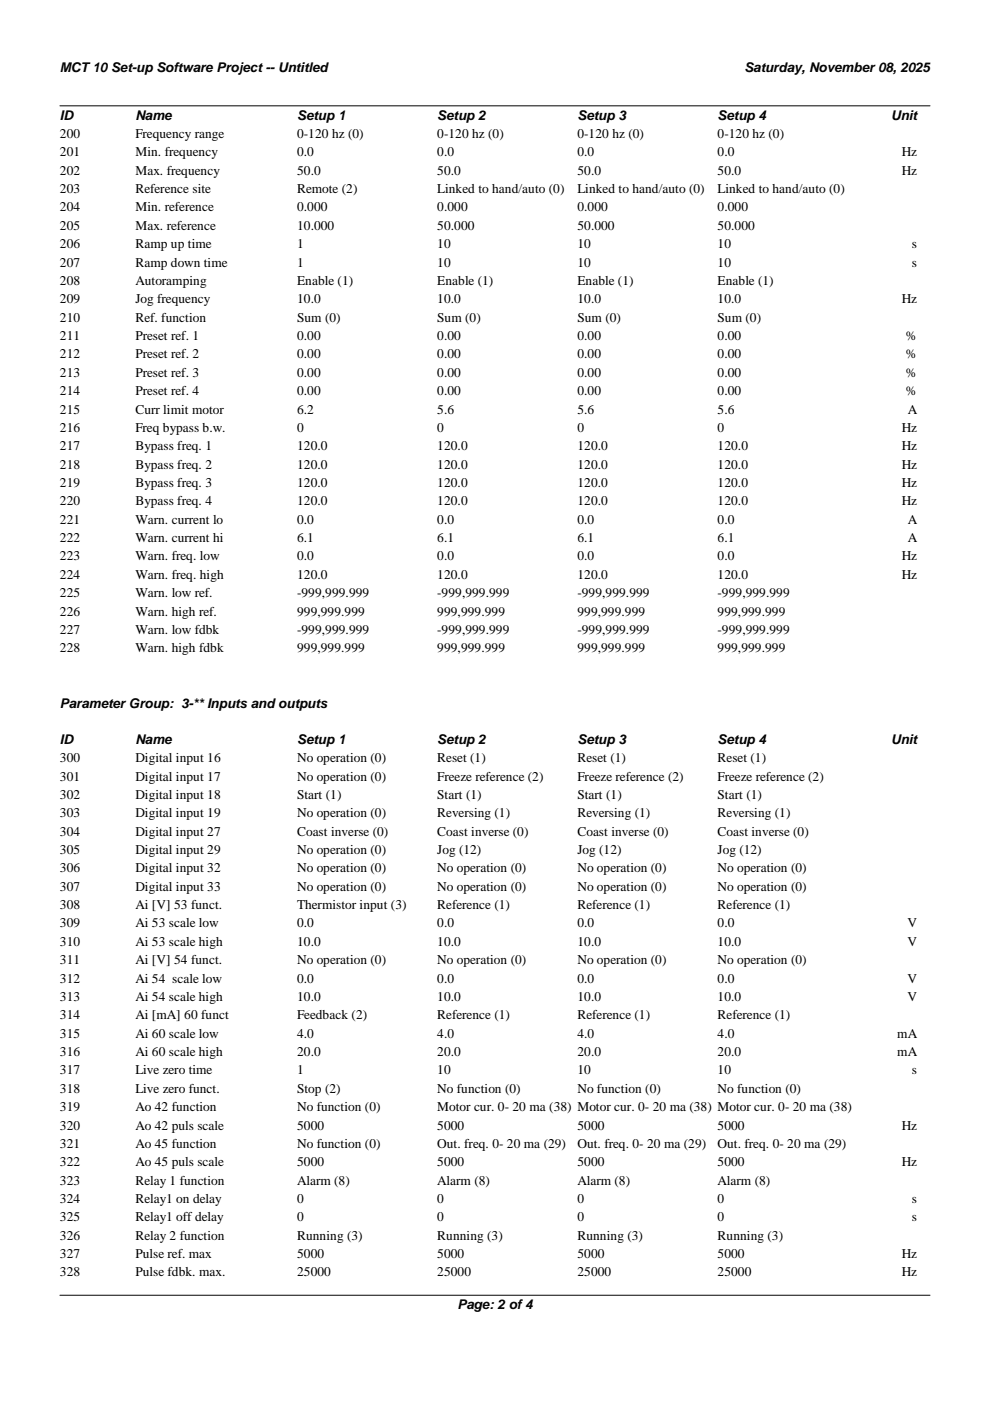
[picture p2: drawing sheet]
<svg xmlns="http://www.w3.org/2000/svg" width="210mm" height="297mm" viewBox="0 0 210 297" stroke-linecap="round" stroke-linejoin="round" font-family="sans-serif">
<defs><g id="words">
<g font-size="2.8">
<text x="12.7" y="15.3">MCT 10 Set-up Software Project -- Untitled</text>
<text x="157.8" y="15.3">Saturday, November 08, 2025</text>
<text x="12.7" y="25.4">ID</text>
<text x="12.7" y="29.3">200</text>
<text x="28.7" y="25.4">Name</text>
<text x="28.7" y="29.3">Frequency range</text>
<text x="63" y="25.4">Setup 1</text>
<text x="63" y="29.3">0-120 hz (0)</text>
<text x="92.7" y="25.4">Setup 2</text>
<text x="92.7" y="29.3">0-120 hz (0)</text>
<text x="122.4" y="25.4">Setup 3</text>
<text x="122.4" y="29.3">0-120 hz (0)</text>
<text x="152.1" y="25.4">Setup 4</text>
<text x="152.1" y="29.3">0-120 hz (0)</text>
<text x="188.9" y="25.4">Unit</text>
<text x="12.7" y="33.1">201</text>
<text x="28.7" y="33.1">Min. frequency</text>
<text x="63" y="33.1">0.0</text>
<text x="92.7" y="33.1">0.0</text>
<text x="122.4" y="33.1">0.0</text>
<text x="152.1" y="33.1">0.0</text>
<text x="191.2" y="33.1">Hz</text>
<text x="12.7" y="37">202</text>
<text x="12.7" y="40.9">203</text>
<text x="28.7" y="37">Max. frequency</text>
<text x="28.7" y="40.9">Reference site</text>
<text x="63" y="37">50.0</text>
<text x="63" y="40.9">Remote (2)</text>
<text x="92.7" y="37">50.0</text>
<text x="92.7" y="40.9">Linked to hand/auto (0)</text>
<text x="122.4" y="37">50.0</text>
<text x="122.4" y="40.9">Linked to hand/auto (0)</text>
<text x="152.1" y="37">50.0</text>
<text x="152.1" y="40.9">Linked to hand/auto (0)</text>
<text x="191.2" y="37">Hz</text>
<text x="12.7" y="44.8">204</text>
<text x="28.7" y="44.8">Min. reference</text>
<text x="63" y="44.8">0.000</text>
<text x="92.7" y="44.8">0.000</text>
<text x="122.4" y="44.8">0.000</text>
<text x="152.1" y="44.8">0.000</text>
<text x="12.7" y="48.7">205</text>
<text x="12.7" y="52.6">206</text>
<text x="28.7" y="48.7">Max. reference</text>
<text x="28.7" y="52.6">Ramp up time</text>
<text x="63" y="48.7">10.000</text>
<text x="63" y="52.6">1</text>
<text x="92.7" y="48.7">50.000</text>
<text x="92.7" y="52.6">10</text>
<text x="122.4" y="48.7">50.000</text>
<text x="122.4" y="52.6">10</text>
<text x="152.1" y="48.7">50.000</text>
<text x="152.1" y="52.6">10</text>
<text x="193.3" y="52.6">s</text>
<text x="12.7" y="56.5">207</text>
<text x="28.7" y="56.5">Ramp down time</text>
<text x="63" y="56.5">1</text>
<text x="92.7" y="56.5">10</text>
<text x="122.4" y="56.5">10</text>
<text x="152.1" y="56.5">10</text>
<text x="193.3" y="56.5">s</text>
<text x="12.7" y="60.4">208</text>
<text x="12.7" y="64.3">209</text>
<text x="28.7" y="60.4">Autoramping</text>
<text x="28.7" y="64.3">Jog frequency</text>
<text x="63" y="60.4">Enable (1)</text>
<text x="63" y="64.3">10.0</text>
<text x="92.7" y="60.4">Enable (1)</text>
<text x="92.7" y="64.3">10.0</text>
<text x="122.4" y="60.4">Enable (1)</text>
<text x="122.4" y="64.3">10.0</text>
<text x="152.1" y="60.4">Enable (1)</text>
<text x="152.1" y="64.3">10.0</text>
<text x="191.2" y="64.3">Hz</text>
<text x="12.7" y="68.2">210</text>
<text x="28.7" y="68.2">Ref. function</text>
<text x="63" y="68.2">Sum (0)</text>
<text x="92.7" y="68.2">Sum (0)</text>
<text x="122.4" y="68.2">Sum (0)</text>
<text x="152.1" y="68.2">Sum (0)</text>
<text x="12.7" y="72.1">211</text>
<text x="12.7" y="76">212</text>
<text x="28.7" y="72.1">Preset ref. 1</text>
<text x="28.7" y="76">Preset ref. 2</text>
<text x="63" y="72.1">0.00</text>
<text x="63" y="76">0.00</text>
<text x="92.7" y="72.1">0.00</text>
<text x="92.7" y="76">0.00</text>
<text x="122.4" y="72.1">0.00</text>
<text x="122.4" y="76">0.00</text>
<text x="152.1" y="72.1">0.00</text>
<text x="152.1" y="76">0.00</text>
<text x="192.1" y="72.1">%</text>
<text x="192.1" y="76">%</text>
<text x="12.7" y="79.9">213</text>
<text x="12.7" y="83.8">214</text>
<text x="28.7" y="79.9">Preset ref. 3</text>
<text x="28.7" y="83.8">Preset ref. 4</text>
<text x="63" y="79.9">0.00</text>
<text x="63" y="83.8">0.00</text>
<text x="92.7" y="79.9">0.00</text>
<text x="92.7" y="83.8">0.00</text>
<text x="122.4" y="79.9">0.00</text>
<text x="122.4" y="83.8">0.00</text>
<text x="152.1" y="79.9">0.00</text>
<text x="152.1" y="83.8">0.00</text>
<text x="192.1" y="79.9">%</text>
<text x="192.1" y="83.8">%</text>
<text x="12.7" y="87.7">215</text>
<text x="28.7" y="87.7">Curr limit motor</text>
<text x="63" y="87.7">6.2</text>
<text x="92.7" y="87.7">5.6</text>
<text x="122.4" y="87.7">5.6</text>
<text x="152.1" y="87.7">5.6</text>
<text x="192.4" y="87.7">A</text>
<text x="12.7" y="91.6">216</text>
<text x="12.7" y="95.5">217</text>
<text x="28.7" y="91.6">Freq bypass b.w.</text>
<text x="28.7" y="95.5">Bypass freq. 1</text>
<text x="63" y="91.6">0</text>
<text x="63" y="95.5">120.0</text>
<text x="92.7" y="91.6">0</text>
<text x="92.7" y="95.5">120.0</text>
<text x="122.4" y="91.6">0</text>
<text x="122.4" y="95.5">120.0</text>
<text x="152.1" y="91.6">0</text>
<text x="152.1" y="95.5">120.0</text>
<text x="191.2" y="91.6">Hz</text>
<text x="191.2" y="95.5">Hz</text>
<text x="12.7" y="99.4">218</text>
<text x="28.7" y="99.4">Bypass freq. 2</text>
<text x="63" y="99.4">120.0</text>
<text x="92.7" y="99.4">120.0</text>
<text x="122.4" y="99.4">120.0</text>
<text x="152.1" y="99.4">120.0</text>
<text x="191.2" y="99.4">Hz</text>
<text x="12.7" y="103.3">219</text>
<text x="12.7" y="107.1">220</text>
<text x="28.7" y="103.3">Bypass freq. 3</text>
<text x="28.7" y="107.1">Bypass freq. 4</text>
<text x="63" y="103.3">120.0</text>
<text x="63" y="107.1">120.0</text>
<text x="92.7" y="103.3">120.0</text>
<text x="92.7" y="107.1">120.0</text>
<text x="122.4" y="103.3">120.0</text>
<text x="122.4" y="107.1">120.0</text>
<text x="152.1" y="103.3">120.0</text>
<text x="152.1" y="107.1">120.0</text>
<text x="191.2" y="103.3">Hz</text>
<text x="191.2" y="107.1">Hz</text>
<text x="12.7" y="111">221</text>
<text x="28.7" y="111">Warn. current lo</text>
<text x="63" y="111">0.0</text>
<text x="92.7" y="111">0.0</text>
<text x="122.4" y="111">0.0</text>
<text x="152.1" y="111">0.0</text>
<text x="192.4" y="111">A</text>
<text x="12.7" y="114.9">222</text>
<text x="12.7" y="118.8">223</text>
<text x="28.7" y="114.9">Warn. current hi</text>
<text x="28.7" y="118.8">Warn. freq. low</text>
<text x="63" y="114.9">6.1</text>
<text x="63" y="118.8">0.0</text>
<text x="92.7" y="114.9">6.1</text>
<text x="92.7" y="118.8">0.0</text>
<text x="122.4" y="114.9">6.1</text>
<text x="122.4" y="118.8">0.0</text>
<text x="152.1" y="114.9">6.1</text>
<text x="152.1" y="118.8">0.0</text>
<text x="191.2" y="118.8">Hz</text>
<text x="192.4" y="114.9">A</text>
<text x="12.7" y="122.7">224</text>
<text x="28.7" y="122.7">Warn. freq. high</text>
<text x="63" y="122.7">120.0</text>
<text x="92.7" y="122.7">120.0</text>
<text x="122.4" y="122.7">120.0</text>
<text x="152.1" y="122.7">120.0</text>
<text x="191.2" y="122.7">Hz</text>
<text x="12.7" y="126.6">225</text>
<text x="12.7" y="130.5">226</text>
<text x="28.7" y="126.6">Warn. low ref.</text>
<text x="28.7" y="130.5">Warn. high ref.</text>
<text x="63" y="126.6">-999,999.999</text>
<text x="63" y="130.5">999,999.999</text>
<text x="92.7" y="126.6">-999,999.999</text>
<text x="92.7" y="130.5">999,999.999</text>
<text x="122.4" y="126.6">-999,999.999</text>
<text x="122.4" y="130.5">999,999.999</text>
<text x="152.1" y="126.6">-999,999.999</text>
<text x="152.1" y="130.5">999,999.999</text>
<text x="12.7" y="134.4">227</text>
<text x="28.7" y="134.4">Warn. low fdbk</text>
<text x="63" y="134.4">-999,999.999</text>
<text x="92.7" y="134.4">-999,999.999</text>
<text x="122.4" y="134.4">-999,999.999</text>
<text x="152.1" y="134.4">-999,999.999</text>
<text x="12.7" y="138.3">228</text>
<text x="28.7" y="138.3">Warn. high fdbk</text>
<text x="63" y="138.3">999,999.999</text>
<text x="92.7" y="138.3">999,999.999</text>
<text x="122.4" y="138.3">999,999.999</text>
<text x="152.1" y="138.3">999,999.999</text>
<text x="12.7" y="150">Parameter Group: 3-** Inputs and outputs</text>
<text x="12.7" y="157.8">ID</text>
<text x="12.7" y="161.6">300</text>
<text x="28.7" y="157.8">Name</text>
<text x="28.7" y="161.6">Digital input 16</text>
<text x="63" y="157.8">Setup 1</text>
<text x="63" y="161.6">No operation (0)</text>
<text x="92.7" y="157.8">Setup 2</text>
<text x="92.7" y="161.6">Reset (1)</text>
<text x="122.4" y="157.8">Setup 3</text>
<text x="122.4" y="161.6">Reset (1)</text>
<text x="152.1" y="157.8">Setup 4</text>
<text x="152.1" y="161.6">Reset (1)</text>
<text x="188.9" y="157.8">Unit</text>
<text x="12.7" y="165.5">301</text>
<text x="28.7" y="165.5">Digital input 17</text>
<text x="63" y="165.5">No operation (0)</text>
<text x="92.7" y="165.5">Freeze reference (2)</text>
<text x="122.4" y="165.5">Freeze reference (2)</text>
<text x="152.1" y="165.5">Freeze reference (2)</text>
<text x="12.7" y="169.4">302</text>
<text x="12.7" y="173.3">303</text>
<text x="28.7" y="169.4">Digital input 18</text>
<text x="28.7" y="173.3">Digital input 19</text>
<text x="63" y="169.4">Start (1)</text>
<text x="63" y="173.3">No operation (0)</text>
<text x="92.7" y="169.4">Start (1)</text>
<text x="92.7" y="173.3">Reversing (1)</text>
<text x="122.4" y="169.4">Start (1)</text>
<text x="122.4" y="173.3">Reversing (1)</text>
<text x="152.1" y="169.4">Start (1)</text>
<text x="152.1" y="173.3">Reversing (1)</text>
<text x="12.7" y="177.2">304</text>
<text x="28.7" y="177.2">Digital input 27</text>
<text x="63" y="177.2">Coast inverse (0)</text>
<text x="92.7" y="177.2">Coast inverse (0)</text>
<text x="122.4" y="177.2">Coast inverse (0)</text>
<text x="152.1" y="177.2">Coast inverse (0)</text>
<text x="12.7" y="181.1">305</text>
<text x="12.7" y="185">306</text>
<text x="28.7" y="181.1">Digital input 29</text>
<text x="28.7" y="185">Digital input 32</text>
<text x="63" y="181.1">No operation (0)</text>
<text x="63" y="185">No operation (0)</text>
<text x="92.7" y="181.1">Jog (12)</text>
<text x="92.7" y="185">No operation (0)</text>
<text x="122.4" y="181.1">Jog (12)</text>
<text x="122.4" y="185">No operation (0)</text>
<text x="152.1" y="181.1">Jog (12)</text>
<text x="152.1" y="185">No operation (0)</text>
<text x="12.7" y="188.8">307</text>
<text x="28.7" y="188.8">Digital input 33</text>
<text x="63" y="188.8">No operation (0)</text>
<text x="92.7" y="188.8">No operation (0)</text>
<text x="122.4" y="188.8">No operation (0)</text>
<text x="152.1" y="188.8">No operation (0)</text>
<text x="12.7" y="192.7">308</text>
<text x="12.7" y="196.6">309</text>
<text x="28.7" y="192.7">Ai [V] 53 funct.</text>
<text x="28.7" y="196.6">Ai 53 scale low</text>
<text x="63" y="192.7">Thermistor input (3)</text>
<text x="63" y="196.6">0.0</text>
<text x="92.7" y="192.7">Reference (1)</text>
<text x="92.7" y="196.6">0.0</text>
<text x="122.4" y="192.7">Reference (1)</text>
<text x="122.4" y="196.6">0.0</text>
<text x="152.1" y="192.7">Reference (1)</text>
<text x="152.1" y="196.6">0.0</text>
<text x="192.4" y="196.6">V</text>
<text x="12.7" y="200.5">310</text>
<text x="28.7" y="200.5">Ai 53 scale high</text>
<text x="63" y="200.5">10.0</text>
<text x="92.7" y="200.5">10.0</text>
<text x="122.4" y="200.5">10.0</text>
<text x="152.1" y="200.5">10.0</text>
<text x="192.4" y="200.5">V</text>
<text x="12.7" y="204.4">311</text>
<text x="12.7" y="208.3">312</text>
<text x="28.7" y="204.4">Ai [V] 54 funct.</text>
<text x="28.7" y="208.3">Ai 54 scale low</text>
<text x="63" y="204.4">No operation (0)</text>
<text x="63" y="208.3">0.0</text>
<text x="92.7" y="204.4">No operation (0)</text>
<text x="92.7" y="208.3">0.0</text>
<text x="122.4" y="204.4">No operation (0)</text>
<text x="122.4" y="208.3">0.0</text>
<text x="152.1" y="204.4">No operation (0)</text>
<text x="152.1" y="208.3">0.0</text>
<text x="192.4" y="208.3">V</text>
<text x="12.7" y="212.2">313</text>
<text x="28.7" y="212.2">Ai 54 scale high</text>
<text x="63" y="212.2">10.0</text>
<text x="92.7" y="212.2">10.0</text>
<text x="122.4" y="212.2">10.0</text>
<text x="152.1" y="212.2">10.0</text>
<text x="192.4" y="212.2">V</text>
<text x="12.7" y="216.1">314</text>
<text x="12.7" y="220">315</text>
<text x="28.7" y="216.1">Ai [mA] 60 funct</text>
<text x="28.7" y="220">Ai 60 scale low</text>
<text x="63" y="216.1">Feedback (2)</text>
<text x="63" y="220">4.0</text>
<text x="92.7" y="216.1">Reference (1)</text>
<text x="92.7" y="220">4.0</text>
<text x="122.4" y="216.1">Reference (1)</text>
<text x="122.4" y="220">4.0</text>
<text x="152.1" y="216.1">Reference (1)</text>
<text x="152.1" y="220">4.0</text>
<text x="190.2" y="220">mA</text>
<text x="12.7" y="223.9">316</text>
<text x="12.7" y="227.8">317</text>
<text x="28.7" y="223.9">Ai 60 scale high</text>
<text x="28.7" y="227.8">Live zero time</text>
<text x="63" y="223.9">20.0</text>
<text x="63" y="227.8">1</text>
<text x="92.7" y="223.9">20.0</text>
<text x="92.7" y="227.8">10</text>
<text x="122.4" y="223.9">20.0</text>
<text x="122.4" y="227.8">10</text>
<text x="152.1" y="223.9">20.0</text>
<text x="152.1" y="227.8">10</text>
<text x="190.2" y="223.9">mA</text>
<text x="193.3" y="227.8">s</text>
<text x="12.7" y="231.7">318</text>
<text x="28.7" y="231.7">Live zero funct.</text>
<text x="63" y="231.7">Stop (2)</text>
<text x="92.7" y="231.7">No function (0)</text>
<text x="122.4" y="231.7">No function (0)</text>
<text x="152.1" y="231.7">No function (0)</text>
<text x="12.7" y="235.6">319</text>
<text x="12.7" y="239.5">320</text>
<text x="28.7" y="235.6">Ao 42 function</text>
<text x="28.7" y="239.5">Ao 42 puls scale</text>
<text x="63" y="235.6">No function (0)</text>
<text x="63" y="239.5">5000</text>
<text x="92.7" y="235.6">Motor cur. 0- 20 ma (38)</text>
<text x="92.7" y="239.5">5000</text>
<text x="122.4" y="235.6">Motor cur. 0- 20 ma (38)</text>
<text x="122.4" y="239.5">5000</text>
<text x="152.1" y="235.6">Motor cur. 0- 20 ma (38)</text>
<text x="152.1" y="239.5">5000</text>
<text x="191.2" y="239.5">Hz</text>
<text x="12.7" y="243.4">321</text>
<text x="28.7" y="243.4">Ao 45 function</text>
<text x="63" y="243.4">No function (0)</text>
<text x="92.7" y="243.4">Out. freq. 0- 20 ma (29)</text>
<text x="122.4" y="243.4">Out. freq. 0- 20 ma (29)</text>
<text x="152.1" y="243.4">Out. freq. 0- 20 ma (29)</text>
<text x="12.7" y="247.3">322</text>
<text x="12.7" y="251.2">323</text>
<text x="28.7" y="247.3">Ao 45 puls scale</text>
<text x="28.7" y="251.2">Relay 1 function</text>
<text x="63" y="247.3">5000</text>
<text x="63" y="251.2">Alarm (8)</text>
<text x="92.7" y="247.3">5000</text>
<text x="92.7" y="251.2">Alarm (8)</text>
<text x="122.4" y="247.3">5000</text>
<text x="122.4" y="251.2">Alarm (8)</text>
<text x="152.1" y="247.3">5000</text>
<text x="152.1" y="251.2">Alarm (8)</text>
<text x="191.2" y="247.3">Hz</text>
<text x="12.7" y="255.1">324</text>
<text x="28.7" y="255.1">Relay1 on delay</text>
<text x="63" y="255.1">0</text>
<text x="92.7" y="255.1">0</text>
<text x="122.4" y="255.1">0</text>
<text x="152.1" y="255.1">0</text>
<text x="193.3" y="255.1">s</text>
<text x="12.7" y="259">325</text>
<text x="12.7" y="262.8">326</text>
<text x="28.7" y="259">Relay1 off delay</text>
<text x="28.7" y="262.8">Relay 2 function</text>
<text x="63" y="259">0</text>
<text x="63" y="262.8">Running (3)</text>
<text x="92.7" y="259">0</text>
<text x="92.7" y="262.8">Running (3)</text>
<text x="122.4" y="259">0</text>
<text x="122.4" y="262.8">Running (3)</text>
<text x="152.1" y="259">0</text>
<text x="152.1" y="262.8">Running (3)</text>
<text x="193.3" y="259">s</text>
<text x="12.7" y="266.7">327</text>
<text x="28.7" y="266.7">Pulse ref. max</text>
<text x="63" y="266.7">5000</text>
<text x="92.7" y="266.7">5000</text>
<text x="122.4" y="266.7">5000</text>
<text x="152.1" y="266.7">5000</text>
<text x="191.2" y="266.7">Hz</text>
<text x="12.7" y="270.6">328</text>
<text x="28.7" y="270.6">Pulse fdbk. max.</text>
<text x="63" y="270.6">25000</text>
<text x="92.7" y="270.6">25000</text>
<text x="122.4" y="270.6">25000</text>
<text x="152.1" y="270.6">25000</text>
<text x="191.2" y="270.6">Hz</text>
<text x="97" y="277.6">Page: 2 of 4</text>
</g>
</g></defs>
<path d="M12.7 22.4h184.5" fill="none" stroke="#000" stroke-width=".21"/>
<g fill="#fff">
<path d="M12.7 22.9h2.8v3.2h-2.8z"/>
<path d="M28.7 22.9h7.7v3.2h-7.7z"/>
<path d="M63 22.9h10.2v3.2h-10.2z"/>
<path d="M92.7 22.9h10.3v3.2h-10.3z"/>
<path d="M122.4 22.9h10.3v3.2h-10.3z"/>
<path d="M152.1 22.9h10.3v3.2h-10.3z"/>
<path d="M188.9 22.9h5.7v3.2h-5.7z"/>
<path d="M12.7 26.7h4.3v3.2h-4.3z"/>
<path d="M28.7 26.7h18.8v3.2h-18.8z"/>
<path d="M63 26.7h14.1v3.2h-14.1z"/>
<path d="M92.7 26.7h14.1v3.2h-14.1z"/>
<path d="M122.4 26.7h14.1v3.2h-14.1z"/>
<path d="M152.1 26.7h14.1v3.2h-14.1z"/>
<path d="M12.7 30.6h4.3v3.2h-4.3z"/>
<path d="M28.7 30.6h17.5v3.2h-17.5z"/>
<path d="M63 30.6h3.6v3.2h-3.6z"/>
<path d="M92.7 30.6h3.6v3.2h-3.6z"/>
<path d="M122.4 30.6h3.6v3.2h-3.6z"/>
<path d="M152.1 30.6h3.6v3.2h-3.6z"/>
<path d="M191.2 30.6h3.2v3.2h-3.2z"/>
<path d="M12.7 34.5h4.3v3.2h-4.3z"/>
<path d="M28.7 34.5h17.9v3.2h-17.9z"/>
<path d="M63 34.5h5v3.2h-5z"/>
<path d="M92.7 34.5h5v3.2h-5z"/>
<path d="M122.4 34.5h5.1v3.2h-5.1z"/>
<path d="M152.1 34.5h5.1v3.2h-5.1z"/>
<path d="M191.2 34.5h3.2v3.2h-3.2z"/>
<path d="M12.7 38.4h4.3v3.2h-4.3z"/>
<path d="M28.7 38.4h16v3.2h-16z"/>
<path d="M63 38.4h12.8v3.2h-12.8z"/>
<path d="M92.7 38.4h27v3.2h-27z"/>
<path d="M122.4 38.4h27v3.2h-27z"/>
<path d="M152.1 38.4h27v3.2h-27z"/>
<path d="M12.7 42.3h4.3v3.2h-4.3z"/>
<path d="M28.7 42.3h16.6v3.2h-16.6z"/>
<path d="M63 42.3h6.5v3.2h-6.5z"/>
<path d="M92.7 42.3h6.5v3.2h-6.5z"/>
<path d="M122.4 42.3h6.5v3.2h-6.5z"/>
<path d="M152.1 42.3h6.5v3.2h-6.5z"/>
<path d="M12.7 46.2h4.3v3.2h-4.3z"/>
<path d="M28.7 46.2h17.1v3.2h-17.1z"/>
<path d="M63 46.2h7.9v3.2h-7.9z"/>
<path d="M92.7 46.2h7.9v3.2h-7.9z"/>
<path d="M122.4 46.2h7.9v3.2h-7.9z"/>
<path d="M152.1 46.2h8v3.2h-8z"/>
<path d="M12.7 50.1h4.3v3.2h-4.3z"/>
<path d="M28.7 50.1h16.2v3.2h-16.2z"/>
<path d="M63 50.1h1.4v3.2h-1.4z"/>
<path d="M92.7 50.1h2.9v3.2h-2.9z"/>
<path d="M122.4 50.1h2.9v3.2h-2.9z"/>
<path d="M152.1 50.1h2.9v3.2h-2.9z"/>
<path d="M193.3 50.1h1.1v3.2h-1.1z"/>
<path d="M12.7 54h4.3v3.2h-4.3z"/>
<path d="M28.7 54h19.6v3.2h-19.6z"/>
<path d="M63 54h1.4v3.2h-1.4z"/>
<path d="M92.7 54h2.9v3.2h-2.9z"/>
<path d="M122.4 54h2.9v3.2h-2.9z"/>
<path d="M152.1 54h2.9v3.2h-2.9z"/>
<path d="M193.3 54h1.1v3.2h-1.1z"/>
<path d="M12.7 57.9h4.3v3.2h-4.3z"/>
<path d="M28.7 57.9h15.1v3.2h-15.1z"/>
<path d="M63 57.9h11.9v3.2h-11.9z"/>
<path d="M92.7 57.9h11.9v3.2h-11.9z"/>
<path d="M122.4 57.9h11.9v3.2h-11.9z"/>
<path d="M152.1 57.9h11.9v3.2h-11.9z"/>
<path d="M12.7 61.8h4.3v3.2h-4.3z"/>
<path d="M28.7 61.8h15.9v3.2h-15.9z"/>
<path d="M63 61.8h5v3.2h-5z"/>
<path d="M92.7 61.8h5v3.2h-5z"/>
<path d="M122.4 61.8h5.1v3.2h-5.1z"/>
<path d="M152.1 61.8h5.1v3.2h-5.1z"/>
<path d="M191.2 61.8h3.2v3.2h-3.2z"/>
<path d="M12.7 65.7h4.3v3.2h-4.3z"/>
<path d="M28.7 65.7h15v3.2h-15z"/>
<path d="M63 65.7h9.2v3.2h-9.2z"/>
<path d="M92.7 65.7h9.2v3.2h-9.2z"/>
<path d="M122.4 65.7h9.3v3.2h-9.3z"/>
<path d="M152.1 65.7h9.3v3.2h-9.3z"/>
<path d="M12.7 69.6h4.3v3.2h-4.3z"/>
<path d="M28.7 69.6h13.5v3.2h-13.5z"/>
<path d="M63 69.6h5v3.2h-5z"/>
<path d="M92.7 69.6h5v3.2h-5z"/>
<path d="M122.4 69.6h5.1v3.2h-5.1z"/>
<path d="M152.1 69.6h5.1v3.2h-5.1z"/>
<path d="M192.1 69.6h2.3v3.2h-2.3z"/>
<path d="M12.7 73.4h4.3v3.3h-4.3z"/>
<path d="M28.7 73.4h13.5v3.3h-13.5z"/>
<path d="M63 73.4h5v3.3h-5z"/>
<path d="M92.7 73.4h5v3.3h-5z"/>
<path d="M122.4 73.4h5.1v3.3h-5.1z"/>
<path d="M152.1 73.4h5.1v3.3h-5.1z"/>
<path d="M192.1 73.4h2.3v3.3h-2.3z"/>
<path d="M12.7 77.3h4.3v3.3h-4.3z"/>
<path d="M28.7 77.3h13.5v3.3h-13.5z"/>
<path d="M63 77.3h5v3.3h-5z"/>
<path d="M92.7 77.3h5v3.3h-5z"/>
<path d="M122.4 77.3h5.1v3.3h-5.1z"/>
<path d="M152.1 77.3h5.1v3.3h-5.1z"/>
<path d="M192.1 77.3h2.3v3.3h-2.3z"/>
<path d="M12.7 81.2h4.3v3.3h-4.3z"/>
<path d="M28.7 81.2h13.5v3.3h-13.5z"/>
<path d="M63 81.2h5v3.3h-5z"/>
<path d="M92.7 81.2h5v3.3h-5z"/>
<path d="M122.4 81.2h5.1v3.3h-5.1z"/>
<path d="M152.1 81.2h5.1v3.3h-5.1z"/>
<path d="M192.1 81.2h2.3v3.3h-2.3z"/>
<path d="M12.7 85.1h4.3v3.2h-4.3z"/>
<path d="M28.7 85.1h18.8v3.2h-18.8z"/>
<path d="M63 85.1h3.6v3.2h-3.6z"/>
<path d="M92.7 85.1h3.6v3.2h-3.6z"/>
<path d="M122.4 85.1h3.6v3.2h-3.6z"/>
<path d="M152.1 85.1h3.6v3.2h-3.6z"/>
<path d="M192.4 85.1h2.1v3.2h-2.1z"/>
<path d="M12.7 89h4.3v3.2h-4.3z"/>
<path d="M28.7 89h19.1v3.2h-19.1z"/>
<path d="M63 89h1.4v3.2h-1.4z"/>
<path d="M92.7 89h1.4v3.2h-1.4z"/>
<path d="M122.4 89h1.5v3.2h-1.5z"/>
<path d="M152.1 89h1.5v3.2h-1.5z"/>
<path d="M191.2 89h3.2v3.2h-3.2z"/>
<path d="M12.7 92.9h4.3v3.2h-4.3z"/>
<path d="M28.7 92.9h16.3v3.2h-16.3z"/>
<path d="M63 92.9h6.5v3.2h-6.5z"/>
<path d="M92.7 92.9h6.5v3.2h-6.5z"/>
<path d="M122.4 92.9h6.5v3.2h-6.5z"/>
<path d="M152.1 92.9h6.5v3.2h-6.5z"/>
<path d="M191.2 92.9h3.2v3.2h-3.2z"/>
<path d="M12.7 96.8h4.3v3.2h-4.3z"/>
<path d="M28.7 96.8h16.3v3.2h-16.3z"/>
<path d="M63 96.8h6.5v3.2h-6.5z"/>
<path d="M92.7 96.8h6.5v3.2h-6.5z"/>
<path d="M122.4 96.8h6.5v3.2h-6.5z"/>
<path d="M152.1 96.8h6.5v3.2h-6.5z"/>
<path d="M191.2 96.8h3.2v3.2h-3.2z"/>
<path d="M12.7 100.7h4.3v3.2h-4.3z"/>
<path d="M28.7 100.7h16.3v3.2h-16.3z"/>
<path d="M63 100.7h6.5v3.2h-6.5z"/>
<path d="M92.7 100.7h6.5v3.2h-6.5z"/>
<path d="M122.4 100.7h6.5v3.2h-6.5z"/>
<path d="M152.1 100.7h6.5v3.2h-6.5z"/>
<path d="M191.2 100.7h3.2v3.2h-3.2z"/>
<path d="M12.7 104.6h4.3v3.2h-4.3z"/>
<path d="M28.7 104.6h16.3v3.2h-16.3z"/>
<path d="M63 104.6h6.5v3.2h-6.5z"/>
<path d="M92.7 104.6h6.5v3.2h-6.5z"/>
<path d="M122.4 104.6h6.5v3.2h-6.5z"/>
<path d="M152.1 104.6h6.5v3.2h-6.5z"/>
<path d="M191.2 104.6h3.2v3.2h-3.2z"/>
<path d="M12.7 108.5h4.3v3.2h-4.3z"/>
<path d="M28.7 108.5h18.6v3.2h-18.6z"/>
<path d="M63 108.5h3.6v3.2h-3.6z"/>
<path d="M92.7 108.5h3.6v3.2h-3.6z"/>
<path d="M122.4 108.5h3.6v3.2h-3.6z"/>
<path d="M152.1 108.5h3.6v3.2h-3.6z"/>
<path d="M192.4 108.5h2.1v3.2h-2.1z"/>
<path d="M12.7 112.4h4.3v3.2h-4.3z"/>
<path d="M28.7 112.4h18.7v3.2h-18.7z"/>
<path d="M63 112.4h3.6v3.2h-3.6z"/>
<path d="M92.7 112.4h3.6v3.2h-3.6z"/>
<path d="M122.4 112.4h3.6v3.2h-3.6z"/>
<path d="M152.1 112.4h3.6v3.2h-3.6z"/>
<path d="M192.4 112.4h2.1v3.2h-2.1z"/>
<path d="M12.7 116.3h4.3v3.2h-4.3z"/>
<path d="M28.7 116.3h17.8v3.2h-17.8z"/>
<path d="M63 116.3h3.6v3.2h-3.6z"/>
<path d="M92.7 116.3h3.6v3.2h-3.6z"/>
<path d="M122.4 116.3h3.6v3.2h-3.6z"/>
<path d="M152.1 116.3h3.6v3.2h-3.6z"/>
<path d="M191.2 116.3h3.2v3.2h-3.2z"/>
<path d="M12.7 120.2h4.3v3.2h-4.3z"/>
<path d="M28.7 120.2h18.8v3.2h-18.8z"/>
<path d="M63 120.2h6.5v3.2h-6.5z"/>
<path d="M92.7 120.2h6.5v3.2h-6.5z"/>
<path d="M122.4 120.2h6.5v3.2h-6.5z"/>
<path d="M152.1 120.2h6.5v3.2h-6.5z"/>
<path d="M191.2 120.2h3.2v3.2h-3.2z"/>
<path d="M12.7 124.1h4.3v3.2h-4.3z"/>
<path d="M28.7 124.1h16.4v3.2h-16.4z"/>
<path d="M63 124.1h15.3v3.2h-15.3z"/>
<path d="M92.7 124.1h15.3v3.2h-15.3z"/>
<path d="M122.4 124.1h15.4v3.2h-15.4z"/>
<path d="M152.1 124.1h15.4v3.2h-15.4z"/>
<path d="M12.7 128h4.3v3.2h-4.3z"/>
<path d="M28.7 128h17.3v3.2h-17.3z"/>
<path d="M63 128h14.4v3.2h-14.4z"/>
<path d="M92.7 128h14.4v3.2h-14.4z"/>
<path d="M122.4 128h14.4v3.2h-14.4z"/>
<path d="M152.1 128h14.4v3.2h-14.4z"/>
<path d="M12.7 131.9h4.3v3.2h-4.3z"/>
<path d="M28.7 131.9h17.8v3.2h-17.8z"/>
<path d="M63 131.9h15.3v3.2h-15.3z"/>
<path d="M92.7 131.9h15.3v3.2h-15.3z"/>
<path d="M122.4 131.9h15.4v3.2h-15.4z"/>
<path d="M152.1 131.9h15.4v3.2h-15.4z"/>
<path d="M12.7 135.8h4.3v3.2h-4.3z"/>
<path d="M28.7 135.8h18.8v3.2h-18.8z"/>
<path d="M63 135.8h14.4v3.2h-14.4z"/>
<path d="M92.7 135.8h14.4v3.2h-14.4z"/>
<path d="M122.4 135.8h14.4v3.2h-14.4z"/>
<path d="M152.1 135.8h14.4v3.2h-14.4z"/>
<path d="M12.7 147.4h56.7v3.3h-56.7z"/>
<path d="M12.7 155.2h2.8v3.2h-2.8z"/>
<path d="M28.7 155.2h7.7v3.2h-7.7z"/>
<path d="M63 155.2h10.2v3.2h-10.2z"/>
<path d="M92.7 155.2h10.3v3.2h-10.3z"/>
<path d="M122.4 155.2h10.3v3.2h-10.3z"/>
<path d="M152.1 155.2h10.3v3.2h-10.3z"/>
<path d="M188.9 155.2h5.7v3.2h-5.7z"/>
<path d="M12.7 159h4.3v3.3h-4.3z"/>
<path d="M28.7 159h18.1v3.3h-18.1z"/>
<path d="M62.9 159h19v3.3h-19z"/>
<path d="M92.7 159h10.3v3.3h-10.3z"/>
<path d="M122.4 159h10.3v3.3h-10.3z"/>
<path d="M152.1 159h10.3v3.3h-10.3z"/>
<path d="M12.7 162.9h4.3v3.3h-4.3z"/>
<path d="M28.7 162.9h18.1v3.3h-18.1z"/>
<path d="M62.9 162.9h19v3.3h-19z"/>
<path d="M92.7 162.9h22.5v3.3h-22.5z"/>
<path d="M122.4 162.9h22.5v3.3h-22.5z"/>
<path d="M152.1 162.9h22.6v3.3h-22.6z"/>
<path d="M12.7 166.8h4.3v3.3h-4.3z"/>
<path d="M28.7 166.8h18.1v3.3h-18.1z"/>
<path d="M63 166.8h9.4v3.3h-9.4z"/>
<path d="M92.7 166.8h9.4v3.3h-9.4z"/>
<path d="M122.4 166.8h9.4v3.3h-9.4z"/>
<path d="M152.1 166.8h9.4v3.3h-9.4z"/>
<path d="M12.7 170.7h4.3v3.2h-4.3z"/>
<path d="M28.7 170.7h18.1v3.2h-18.1z"/>
<path d="M62.9 170.7h19v3.2h-19z"/>
<path d="M92.7 170.7h15.5v3.2h-15.5z"/>
<path d="M122.4 170.7h15.5v3.2h-15.5z"/>
<path d="M152.1 170.7h15.5v3.2h-15.5z"/>
<path d="M12.7 174.6h4.3v3.2h-4.3z"/>
<path d="M28.7 174.6h18.1v3.2h-18.1z"/>
<path d="M63 174.6h19.3v3.2h-19.3z"/>
<path d="M92.7 174.6h19.4v3.2h-19.4z"/>
<path d="M122.4 174.6h19.4v3.2h-19.4z"/>
<path d="M152.1 174.6h19.4v3.2h-19.4z"/>
<path d="M12.7 178.5h4.3v3.2h-4.3z"/>
<path d="M28.7 178.5h18.1v3.2h-18.1z"/>
<path d="M62.9 178.5h19v3.2h-19z"/>
<path d="M92.7 178.5h9.4v3.2h-9.4z"/>
<path d="M122.4 178.5h9.4v3.2h-9.4z"/>
<path d="M152.1 178.5h9.4v3.2h-9.4z"/>
<path d="M12.7 182.4h4.3v3.2h-4.3z"/>
<path d="M28.7 182.4h18.1v3.2h-18.1z"/>
<path d="M62.9 182.4h19v3.2h-19z"/>
<path d="M92.6 182.4h19v3.2h-19z"/>
<path d="M122.3 182.4h19v3.2h-19z"/>
<path d="M152.1 182.4h18.9v3.2h-18.9z"/>
<path d="M12.7 186.3h4.3v3.2h-4.3z"/>
<path d="M28.7 186.3h18.1v3.2h-18.1z"/>
<path d="M62.9 186.3h19v3.2h-19z"/>
<path d="M92.6 186.3h19v3.2h-19z"/>
<path d="M122.3 186.3h19v3.2h-19z"/>
<path d="M152.1 186.3h18.9v3.2h-18.9z"/>
<path d="M12.7 190.2h4.3v3.2h-4.3z"/>
<path d="M28.7 190.2h18.4v3.2h-18.4z"/>
<path d="M63 190.2h23.2v3.2h-23.2z"/>
<path d="M92.7 190.2h15.4v3.2h-15.4z"/>
<path d="M122.4 190.2h15.4v3.2h-15.4z"/>
<path d="M152.1 190.2h15.5v3.2h-15.5z"/>
<path d="M12.7 194.1h4.3v3.2h-4.3z"/>
<path d="M28.7 194.1h17.6v3.2h-17.6z"/>
<path d="M63 194.1h3.6v3.2h-3.6z"/>
<path d="M92.7 194.1h3.6v3.2h-3.6z"/>
<path d="M122.4 194.1h3.6v3.2h-3.6z"/>
<path d="M152.1 194.1h3.6v3.2h-3.6z"/>
<path d="M192.4 194.1h2v3.2h-2z"/>
<path d="M12.7 198h4.3v3.2h-4.3z"/>
<path d="M28.7 198h18.5v3.2h-18.5z"/>
<path d="M63 198h5v3.2h-5z"/>
<path d="M92.7 198h5v3.2h-5z"/>
<path d="M122.4 198h5.1v3.2h-5.1z"/>
<path d="M152.1 198h5.1v3.2h-5.1z"/>
<path d="M192.4 198h2v3.2h-2z"/>
<path d="M12.7 201.9h4.3v3.2h-4.3z"/>
<path d="M28.7 201.9h18.4v3.2h-18.4z"/>
<path d="M62.9 201.9h19v3.2h-19z"/>
<path d="M92.6 201.9h19v3.2h-19z"/>
<path d="M122.3 201.9h19v3.2h-19z"/>
<path d="M152.1 201.9h18.9v3.2h-18.9z"/>
<path d="M12.7 205.8h4.3v3.2h-4.3z"/>
<path d="M28.7 205.8h18.3v3.2h-18.3z"/>
<path d="M63 205.8h3.6v3.2h-3.6z"/>
<path d="M92.7 205.8h3.6v3.2h-3.6z"/>
<path d="M122.4 205.8h3.6v3.2h-3.6z"/>
<path d="M152.1 205.8h3.6v3.2h-3.6z"/>
<path d="M192.4 205.8h2v3.2h-2z"/>
<path d="M12.7 209.7h4.3v3.2h-4.3z"/>
<path d="M28.7 209.7h18.5v3.2h-18.5z"/>
<path d="M63 209.7h5v3.2h-5z"/>
<path d="M92.7 209.7h5v3.2h-5z"/>
<path d="M122.4 209.7h5.1v3.2h-5.1z"/>
<path d="M152.1 209.7h5.1v3.2h-5.1z"/>
<path d="M192.4 209.7h2v3.2h-2z"/>
<path d="M12.7 213.6h4.3v3.2h-4.3z"/>
<path d="M28.7 213.6h19.9v3.2h-19.9z"/>
<path d="M63 213.6h14.9v3.2h-14.9z"/>
<path d="M92.7 213.6h15.4v3.2h-15.4z"/>
<path d="M122.4 213.6h15.4v3.2h-15.4z"/>
<path d="M152.1 213.6h15.5v3.2h-15.5z"/>
<path d="M12.7 217.5h4.3v3.2h-4.3z"/>
<path d="M28.7 217.5h17.6v3.2h-17.6z"/>
<path d="M63 217.5h3.6v3.2h-3.6z"/>
<path d="M92.7 217.5h3.6v3.2h-3.6z"/>
<path d="M122.4 217.5h3.6v3.2h-3.6z"/>
<path d="M152.1 217.5h3.6v3.2h-3.6z"/>
<path d="M190.2 217.5h4.3v3.2h-4.3z"/>
<path d="M12.7 221.4h4.3v3.2h-4.3z"/>
<path d="M28.7 221.4h18.5v3.2h-18.5z"/>
<path d="M63 221.4h5v3.2h-5z"/>
<path d="M92.7 221.4h5v3.2h-5z"/>
<path d="M122.4 221.4h5.1v3.2h-5.1z"/>
<path d="M152.1 221.4h5.1v3.2h-5.1z"/>
<path d="M190.2 221.4h4.3v3.2h-4.3z"/>
<path d="M12.7 225.3h4.3v3.2h-4.3z"/>
<path d="M28.7 225.3h16.3v3.2h-16.3z"/>
<path d="M63 225.3h1.4v3.2h-1.4z"/>
<path d="M92.7 225.3h2.9v3.2h-2.9z"/>
<path d="M122.4 225.3h2.9v3.2h-2.9z"/>
<path d="M152.1 225.3h2.9v3.2h-2.9z"/>
<path d="M193.3 225.3h1.1v3.2h-1.1z"/>
<path d="M12.7 229.2h4.3v3.2h-4.3z"/>
<path d="M28.7 229.2h17.9v3.2h-17.9z"/>
<path d="M63 229.2h9.2v3.2h-9.2z"/>
<path d="M92.6 229.2h17.8v3.2h-17.8z"/>
<path d="M122.3 229.2h17.8v3.2h-17.8z"/>
<path d="M152.1 229.2h17.7v3.2h-17.7z"/>
<path d="M12.7 233h4.3v3.3h-4.3z"/>
<path d="M28.7 233h17.2v3.3h-17.2z"/>
<path d="M62.9 233h17.8v3.3h-17.8z"/>
<path d="M92.7 233h28.5v3.3h-28.5z"/>
<path d="M122.4 233h28.5v3.3h-28.5z"/>
<path d="M152.1 233h28.5v3.3h-28.5z"/>
<path d="M12.7 236.9h4.3v3.3h-4.3z"/>
<path d="M28.7 236.9h18.8v3.3h-18.8z"/>
<path d="M63 236.9h5.7v3.3h-5.7z"/>
<path d="M92.7 236.9h5.8v3.3h-5.8z"/>
<path d="M122.4 236.9h5.8v3.3h-5.8z"/>
<path d="M152.1 236.9h5.8v3.3h-5.8z"/>
<path d="M191.2 236.9h3.2v3.3h-3.2z"/>
<path d="M12.7 240.8h4.3v3.3h-4.3z"/>
<path d="M28.7 240.8h17.2v3.3h-17.2z"/>
<path d="M62.9 240.8h17.8v3.3h-17.8z"/>
<path d="M92.7 240.8h27.3v3.3h-27.3z"/>
<path d="M122.4 240.8h27.3v3.3h-27.3z"/>
<path d="M152.1 240.8h27.4v3.3h-27.4z"/>
<path d="M12.7 244.7h4.3v3.2h-4.3z"/>
<path d="M28.7 244.7h18.8v3.2h-18.8z"/>
<path d="M63 244.7h5.7v3.2h-5.7z"/>
<path d="M92.7 244.7h5.8v3.2h-5.8z"/>
<path d="M122.4 244.7h5.8v3.2h-5.8z"/>
<path d="M152.1 244.7h5.8v3.2h-5.8z"/>
<path d="M191.2 244.7h3.2v3.2h-3.2z"/>
<path d="M12.7 248.6h4.3v3.2h-4.3z"/>
<path d="M28.7 248.6h18.9v3.2h-18.9z"/>
<path d="M63 248.6h11.2v3.2h-11.2z"/>
<path d="M92.7 248.6h11.2v3.2h-11.2z"/>
<path d="M122.4 248.6h11.2v3.2h-11.2z"/>
<path d="M152.1 248.6h11.2v3.2h-11.2z"/>
<path d="M12.7 252.5h4.3v3.2h-4.3z"/>
<path d="M28.7 252.5h18.3v3.2h-18.3z"/>
<path d="M63 252.5h1.4v3.2h-1.4z"/>
<path d="M92.7 252.5h1.4v3.2h-1.4z"/>
<path d="M122.4 252.5h1.5v3.2h-1.5z"/>
<path d="M152.1 252.5h1.5v3.2h-1.5z"/>
<path d="M193.3 252.5h1.1v3.2h-1.1z"/>
<path d="M12.7 256.4h4.3v3.2h-4.3z"/>
<path d="M28.7 256.4h18.7v3.2h-18.7z"/>
<path d="M63 256.4h1.4v3.2h-1.4z"/>
<path d="M92.7 256.4h1.4v3.2h-1.4z"/>
<path d="M122.4 256.4h1.5v3.2h-1.5z"/>
<path d="M152.1 256.4h1.5v3.2h-1.5z"/>
<path d="M193.3 256.4h1.1v3.2h-1.1z"/>
<path d="M12.7 260.3h4.3v3.2h-4.3z"/>
<path d="M28.7 260.3h18.9v3.2h-18.9z"/>
<path d="M63 260.3h13.9v3.2h-13.9z"/>
<path d="M92.7 260.3h13.9v3.2h-13.9z"/>
<path d="M122.4 260.3h13.9v3.2h-13.9z"/>
<path d="M152.1 260.3h13.9v3.2h-13.9z"/>
<path d="M12.7 264.2h4.3v3.2h-4.3z"/>
<path d="M28.7 264.2h16.2v3.2h-16.2z"/>
<path d="M63 264.2h5.7v3.2h-5.7z"/>
<path d="M92.7 264.2h5.8v3.2h-5.8z"/>
<path d="M122.4 264.2h5.8v3.2h-5.8z"/>
<path d="M152.1 264.2h5.8v3.2h-5.8z"/>
<path d="M191.2 264.2h3.2v3.2h-3.2z"/>
<path d="M12.7 268.1h4.3v3.2h-4.3z"/>
<path d="M28.7 268.1h19.1v3.2h-19.1z"/>
<path d="M63 268.1h7.2v3.2h-7.2z"/>
<path d="M92.7 268.1h7.2v3.2h-7.2z"/>
<path d="M122.4 268.1h7.2v3.2h-7.2z"/>
<path d="M152.1 268.1h7.2v3.2h-7.2z"/>
<path d="M191.2 268.1h3.2v3.2h-3.2z"/>
</g>
<path d="M12.7 274.6h184.5" fill="none" stroke="#000" stroke-width=".21"/>
<path d="M97 275h15.9v3.3h-15.9z" fill="#fff"/>
<use href="#words"/>
</svg>
